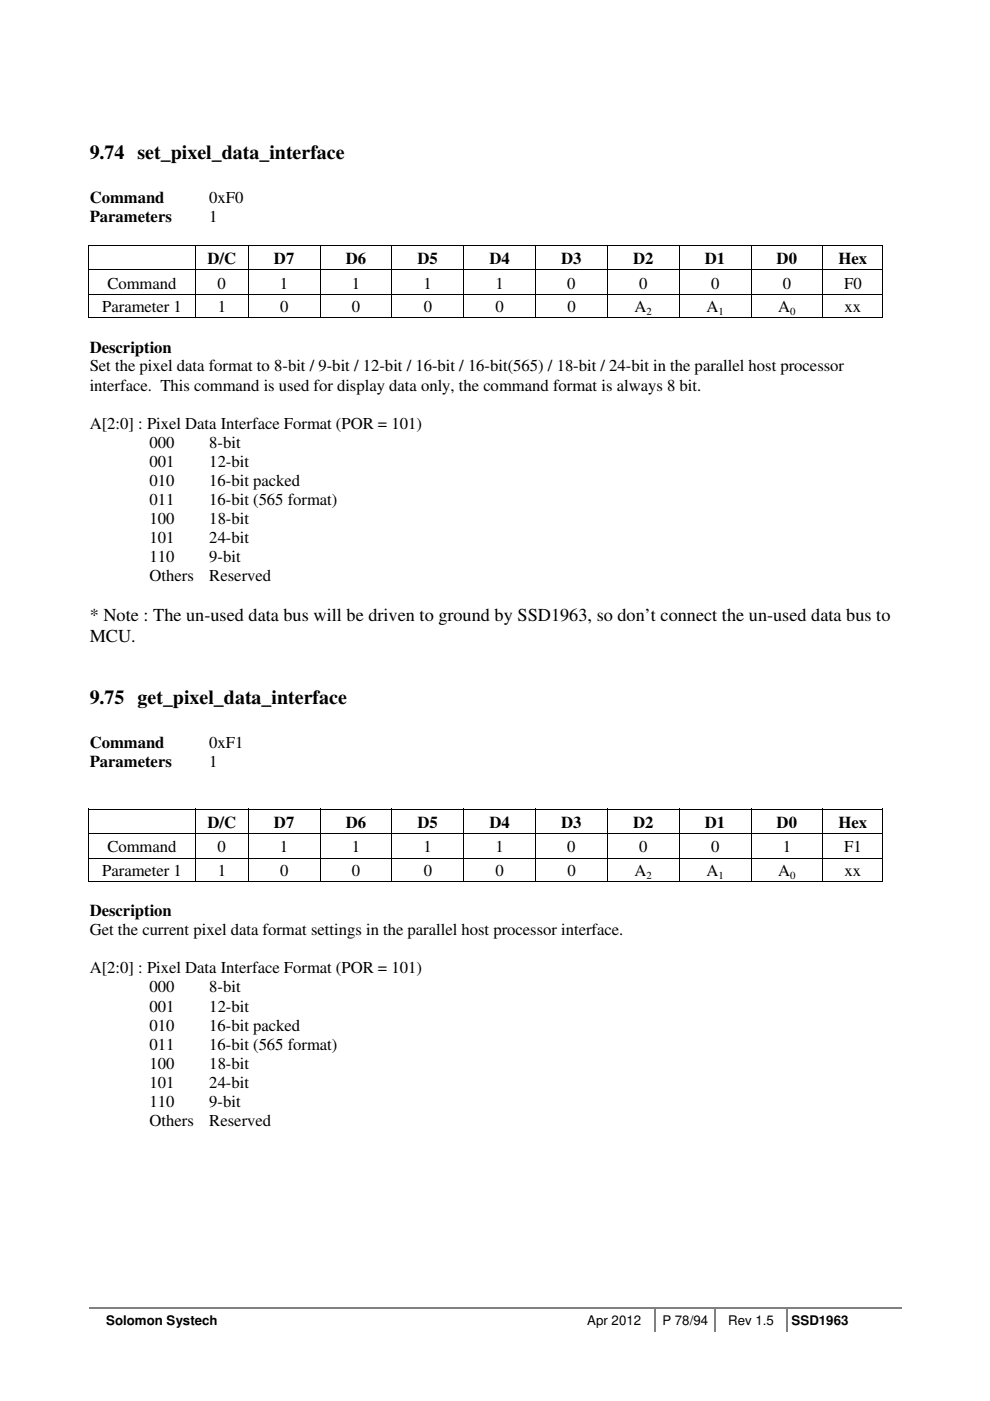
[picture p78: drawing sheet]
<svg xmlns="http://www.w3.org/2000/svg" width="210mm" height="297mm" viewBox="0 0 210 297" stroke-linecap="round" stroke-linejoin="round" font-family="sans-serif">
<defs><g id="words">
<g font-size="4.2">
<text x="19" y="33.8">9.74 set_pixel_data_interface</text>
<text x="19" y="149.2">9.75 get_pixel_data_interface</text>
</g>
<g font-size="3.9">
<text x="19" y="131.7">* Note : The un-used data bus will be driven to ground by SSD1963, so don’t connect the un-used data bus to</text>
<text x="19" y="136.2">MCU.</text>
</g>
<g font-size="3.5">
<text x="19" y="43">Command</text>
<text x="19" y="47.1">Parameters</text>
<text x="44.4" y="47.1">1</text>
<text x="44.4" y="43">0xF0</text>
<text x="44" y="56">D/C</text>
<text x="58.1" y="56">D7</text>
<text x="73.3" y="56">D6</text>
<text x="88.5" y="56">D5</text>
<text x="103.8" y="56">D4</text>
<text x="119" y="56">D3</text>
<text x="134.2" y="56">D2</text>
<text x="149.5" y="56">D1</text>
<text x="164.7" y="56">D0</text>
<text x="177.8" y="56">Hex</text>
<text x="22.8" y="61.2">Command</text>
<text x="46.1" y="61.2">0</text>
<text x="59.4" y="61.2">1</text>
<text x="74.6" y="61.2">1</text>
<text x="89.8" y="61.2">1</text>
<text x="105" y="61.2">1</text>
<text x="120.3" y="61.2">0</text>
<text x="135.5" y="61.2">0</text>
<text x="150.8" y="61.2">0</text>
<text x="166" y="61.2">0</text>
<text x="179" y="61.2">F0</text>
<text x="21.6" y="66.2">Parameter 1</text>
<text x="46.2" y="66.2">1</text>
<text x="59.4" y="66.2">0</text>
<text x="74.6" y="66.2">0</text>
<text x="89.8" y="66.2">0</text>
<text x="105.1" y="66.2">0</text>
<text x="120.3" y="66.2">0</text>
<text x="134.6" y="66.2">A</text>
<text x="149.8" y="66.2">A</text>
<text x="165" y="66.2">A</text>
<text x="179" y="66.2">xx</text>
<text x="19" y="74.8">Description</text>
<text x="19" y="82.8">interface. This command is used for display data only, the command format is always 8 bit.</text>
<text x="19" y="78.8">Set the pixel data format to 8-bit / 9-bit / 12-bit / 16-bit / 16-bit(565) / 18-bit / 24-bit in the parallel host processor</text>
<text x="19" y="90.9">A[2:0] : Pixel Data Interface Format (POR = 101)</text>
<text x="31.7" y="94.9">000</text>
<text x="44.4" y="94.9">8-bit</text>
<text x="31.7" y="99">001</text>
<text x="44.4" y="99">12-bit</text>
<text x="31.7" y="103">010</text>
<text x="31.7" y="107.1">011</text>
<text x="44.4" y="103">16-bit packed</text>
<text x="44.4" y="107.1">16-bit (565 format)</text>
<text x="31.7" y="111.1">100</text>
<text x="44.4" y="111.1">18-bit</text>
<text x="31.7" y="115.2">101</text>
<text x="31.7" y="119.2">110</text>
<text x="44.4" y="119.2">9-bit</text>
<text x="44.4" y="115.2">24-bit</text>
<text x="31.7" y="123.3">Others</text>
<text x="44.4" y="123.3">Reserved</text>
<text x="19" y="158.5">Command</text>
<text x="44.4" y="158.5">0xF1</text>
<text x="19" y="162.6">Parameters</text>
<text x="44.4" y="162.6">1</text>
<text x="44" y="175.5">D/C</text>
<text x="58.1" y="175.5">D7</text>
<text x="73.3" y="175.5">D6</text>
<text x="88.5" y="175.5">D5</text>
<text x="103.8" y="175.5">D4</text>
<text x="119" y="175.5">D3</text>
<text x="134.2" y="175.5">D2</text>
<text x="149.5" y="175.5">D1</text>
<text x="164.7" y="175.5">D0</text>
<text x="177.8" y="175.5">Hex</text>
<text x="21.6" y="185.7">Parameter 1</text>
<text x="22.8" y="180.7">Command</text>
<text x="46.1" y="180.7">0</text>
<text x="46.2" y="185.7">1</text>
<text x="59.4" y="180.7">1</text>
<text x="59.4" y="185.7">0</text>
<text x="74.6" y="180.7">1</text>
<text x="74.6" y="185.7">0</text>
<text x="89.8" y="180.7">1</text>
<text x="89.8" y="185.7">0</text>
<text x="105" y="180.7">1</text>
<text x="105.1" y="185.7">0</text>
<text x="120.3" y="180.7">0</text>
<text x="120.3" y="185.7">0</text>
<text x="134.6" y="185.7">A</text>
<text x="135.5" y="180.7">0</text>
<text x="149.8" y="185.7">A</text>
<text x="150.8" y="180.7">0</text>
<text x="165" y="185.7">A</text>
<text x="166" y="180.7">1</text>
<text x="179" y="180.7">F1</text>
<text x="179" y="185.7">xx</text>
<text x="19" y="194.3">Description</text>
<text x="19" y="198.3">Get the current pixel data format settings in the parallel host processor interface.</text>
<text x="19" y="206.4">A[2:0] : Pixel Data Interface Format (POR = 101)</text>
<text x="31.7" y="210.4">000</text>
<text x="31.7" y="214.5">001</text>
<text x="44.4" y="210.4">8-bit</text>
<text x="44.4" y="214.5">12-bit</text>
<text x="31.7" y="218.5">010</text>
<text x="44.4" y="218.5">16-bit packed</text>
<text x="31.7" y="222.6">011</text>
<text x="31.7" y="226.6">100</text>
<text x="44.4" y="222.6">16-bit (565 format)</text>
<text x="44.4" y="226.6">18-bit</text>
<text x="31.7" y="230.7">101</text>
<text x="44.4" y="230.7">24-bit</text>
<text x="31.7" y="234.7">110</text>
<text x="31.7" y="238.8">Others</text>
<text x="44.4" y="238.8">Reserved</text>
<text x="44.4" y="234.7">9-bit</text>
</g>
<g font-size="2.8">
<text x="22.5" y="280.9">Solomon Systech</text>
<text x="124.5" y="280.9">Apr 2012</text>
<text x="140.4" y="280.9">P 78/94</text>
<text x="154.4" y="280.9">Rev 1.5</text>
<text x="167.8" y="280.9">SSD1963</text>
</g>
<g font-size="2.3">
<text x="137.1" y="66.7">2</text>
<text x="152.3" y="66.7">1</text>
<text x="167.5" y="66.7">0</text>
<text x="137.1" y="186.3">2</text>
<text x="152.3" y="186.3">1</text>
<text x="167.5" y="186.3">0</text>
</g>
</g></defs>
<path d="M18.9 277.2h119.9" fill="none" stroke="#808080" stroke-width=".34"/>
<path d="M138.8 277.1h.3v.3h-.3z" fill="#808080"/>
<path d="M139.1 277.2h12.4" fill="none" stroke="#808080" stroke-width=".34"/>
<path d="M151.5 277.1h.3v.3h-.3z" fill="#808080"/>
<path d="M151.8 277.2h14.9" fill="none" stroke="#808080" stroke-width=".34"/>
<path d="M166.7 277.1h.3v.3h-.3z" fill="#808080"/>
<path d="M139 277.4v5.1M151.6 277.4v5.1M166.9 277.4v5.1M167 277.2h24.1" fill="none" stroke="#808080" stroke-width=".34"/>
<g fill="#000">
<path d="M18.7 51.9h.2v.5h-.2zM18.7 57.1h.2v.5h-.2zM41.3 51.9h.2v.5h-.2zM41.3 57.1h.2v.5h-.2zM52.5 51.9h.2v.5h-.2zM52.5 57.1h.2v.5h-.2zM67.8 51.9h.1v.5h-.1zM67.8 57.1h.1v.5h-.1zM83 51.9h.2v.5h-.2zM83 57.1h.2v.5h-.2zM98.2 51.9h.2v.5h-.2zM98.2 57.1h.2v.5h-.2z"/>
<path d="M113.5 51.9h.1v.5h-.1zM113.5 57.1h.1v.5h-.1zM128.7 51.9h.2v.5h-.2zM128.7 57.1h.2v.5h-.2zM143.9 51.9h.2v.5h-.2zM143.9 57.1h.2v.5h-.2zM159.2 51.9h.1v.5h-.1zM159.2 57.1h.1v.5h-.1zM174.4 51.9h.2v.5h-.2zM174.4 57.1h.2v.5h-.2zM187.1 51.9h.2v.5h-.2zM187.1 51.9h.2v.2h-.2z"/>
<path d="M187.1 57.1h.2v.5h-.2zM18.7 62.3h.2v.5h-.2zM41.3 62.3h.2v.5h-.2zM52.5 62.3h.2v.5h-.2zM67.8 62.3h.1v.5h-.1zM83 62.3h.2v.5h-.2zM98.2 62.3h.2v.5h-.2zM113.5 62.3h.1v.5h-.1zM128.7 62.3h.2v.5h-.2zM143.9 62.3h.2v.5h-.2zM159.2 62.3h.1v.5h-.1zM174.4 62.3h.2v.5h-.2z"/>
<path d="M187.1 62.3h.2v.5h-.2zM187.1 67.3h.2v.1h-.2zM18.7 171.5h.2v.4h-.2zM18.7 176.7h.2v.4h-.2zM41.3 171.5h.2v.4h-.2zM41.3 176.7h.2v.4h-.2zM52.5 171.5h.2v.4h-.2zM52.5 176.7h.2v.4h-.2zM67.8 171.5h.1v.4h-.1zM67.8 176.7h.1v.4h-.1zM83 171.5h.2v.4h-.2zM83 176.7h.2v.4h-.2z"/>
<path d="M98.2 171.5h.2v.4h-.2zM98.2 176.7h.2v.4h-.2zM113.5 171.5h.1v.4h-.1zM113.5 176.7h.1v.4h-.1zM128.7 171.5h.2v.4h-.2zM128.7 176.7h.2v.4h-.2zM143.9 171.5h.2v.4h-.2zM143.9 176.7h.2v.4h-.2zM159.2 171.5h.1v.4h-.1zM159.2 176.7h.1v.4h-.1zM174.4 171.5h.2v.4h-.2zM174.4 176.7h.2v.4h-.2z"/>
<path d="M187.1 171.5h.2v.4h-.2zM187.1 171.5h.2v.1h-.2zM187.1 176.7h.2v.4h-.2zM18.7 181.9h.2v.4h-.2zM41.3 181.9h.2v.4h-.2zM52.5 181.9h.2v.4h-.2zM67.8 181.9h.1v.4h-.1zM83 181.9h.2v.4h-.2zM98.2 181.9h.2v.4h-.2zM113.5 181.9h.1v.4h-.1zM128.7 181.9h.2v.4h-.2zM143.9 181.9h.2v.4h-.2z"/>
<path d="M159.2 181.9h.1v.4h-.1zM174.4 181.9h.2v.4h-.2zM187.1 181.9h.2v.4h-.2zM187.1 186.8h.2v.2h-.2z"/>
</g>
<g fill="none" stroke="#000" stroke-width=".21">
<path d="M18.7 52h22.6M18.8 52.4v4.7M18.8 57.6v4.7M18.9 57.2h22.4M41.4 52.4v4.7M41.4 57.6v4.7M41.5 52h11M41.5 57.2h11M52.6 52.4v4.7M52.6 57.6v4.7M52.7 52h15.1M52.7 57.2h15.1"/>
<path d="M67.9 52.4v4.7M67.9 57.6v4.7M67.9 52h15.1M67.9 57.2h15.1M83.1 52.4v4.7M83.1 57.6v4.7M83.2 52h15M83.2 57.2h15M98.3 52.4v4.7M98.3 57.6v4.7M98.4 52h15.1M98.4 57.2h15.1"/>
<path d="M113.5 52.4v4.7M113.5 57.6v4.7M113.6 52h15.1M113.6 57.2h15.1M128.8 52.4v4.7M128.8 57.6v4.7M128.9 52h15M128.9 57.2h15M144 52.4v4.7M144 57.6v4.7M144.1 52h15.1M144.1 57.2h15.1"/>
<path d="M159.2 52.4v4.7M159.2 57.6v4.7M159.3 52h15.1M159.3 57.2h15.1M174.5 52.4v4.7M174.5 57.6v4.7M174.6 52h12.5M174.6 57.2h12.5M187.2 52.4v4.7M187.2 57.6v4.7M18.7 67.3h22.6M18.8 62.8v4.6"/>
<path d="M18.9 62.4h22.4M41.4 62.8v4.6M41.5 62.4h11M41.5 67.3h11M52.6 62.8v4.6M52.7 62.4h15.1M52.7 67.3h15.1M67.9 62.8v4.6M67.9 62.4h15.1M67.9 67.3h15.1M83.1 62.8v4.6M83.2 62.4h15"/>
<path d="M83.2 67.3h15M98.3 62.8v4.6M98.4 62.4h15.1M98.4 67.3h15.1M113.5 62.8v4.6M113.6 62.4h15.1M113.6 67.3h15.1M128.8 62.8v4.6M128.9 62.4h15M128.9 67.3h15M144 62.8v4.6M144.1 62.4h15.1"/>
<path d="M144.1 67.3h15.1M159.2 62.8v4.6M159.3 62.4h15.1M159.3 67.3h15.1M174.5 62.8v4.6M174.6 62.4h12.5M174.6 67.3h12.5M187.2 62.8v4.6M18.7 171.5h22.6M18.8 171.9v4.8M18.8 177.1v4.8M18.9 176.7h22.4"/>
<path d="M41.4 171.9v4.8M41.4 177.1v4.8M41.5 171.5h11M41.5 176.7h11M52.6 171.9v4.8M52.6 177.1v4.8M52.7 171.5h15.1M52.7 176.7h15.1M67.9 171.9v4.8M67.9 177.1v4.8M67.9 171.5h15.1M67.9 176.7h15.1"/>
<path d="M83.1 171.9v4.8M83.1 177.1v4.8M83.2 171.5h15M83.2 176.7h15M98.3 171.9v4.8M98.3 177.1v4.8M98.4 171.5h15.1M98.4 176.7h15.1M113.5 171.9v4.8M113.5 177.1v4.8M113.6 171.5h15.1M113.6 176.7h15.1"/>
<path d="M128.8 171.9v4.8M128.8 177.1v4.8M128.9 171.5h15M128.9 176.7h15M144 171.9v4.8M144 177.1v4.8M144.1 171.5h15.1M144.1 176.7h15.1M159.2 171.9v4.8M159.2 177.1v4.8M159.3 171.5h15.1M159.3 176.7h15.1"/>
<path d="M174.5 171.9v4.8M174.5 177.1v4.8M174.6 171.5h12.5M174.6 176.7h12.5M187.2 171.9v4.8M187.2 177.1v4.8M18.7 186.9h22.6M18.8 182.3v4.7M18.9 181.9h22.4M41.4 182.3v4.7M41.5 181.9h11M41.5 186.9h11"/>
<path d="M52.6 182.3v4.7M52.7 181.9h15.1M52.7 186.9h15.1M67.9 182.3v4.7M67.9 181.9h15.1M67.9 186.9h15.1M83.1 182.3v4.7M83.2 181.9h15M83.2 186.9h15M98.3 182.3v4.7M98.4 181.9h15.1M98.4 186.9h15.1"/>
<path d="M113.5 182.3v4.7M113.6 181.9h15.1M113.6 186.9h15.1M128.8 182.3v4.7M128.9 181.9h15M128.9 186.9h15M144 182.3v4.7M144.1 181.9h15.1M144.1 186.9h15.1M159.2 182.3v4.7M159.3 181.9h15.1M159.3 186.9h15.1"/>
<path d="M174.5 182.3v4.7M174.6 181.9h12.5M174.6 186.9h12.5M187.2 182.3v4.7"/>
</g>
<use href="#words"/>
</svg>
